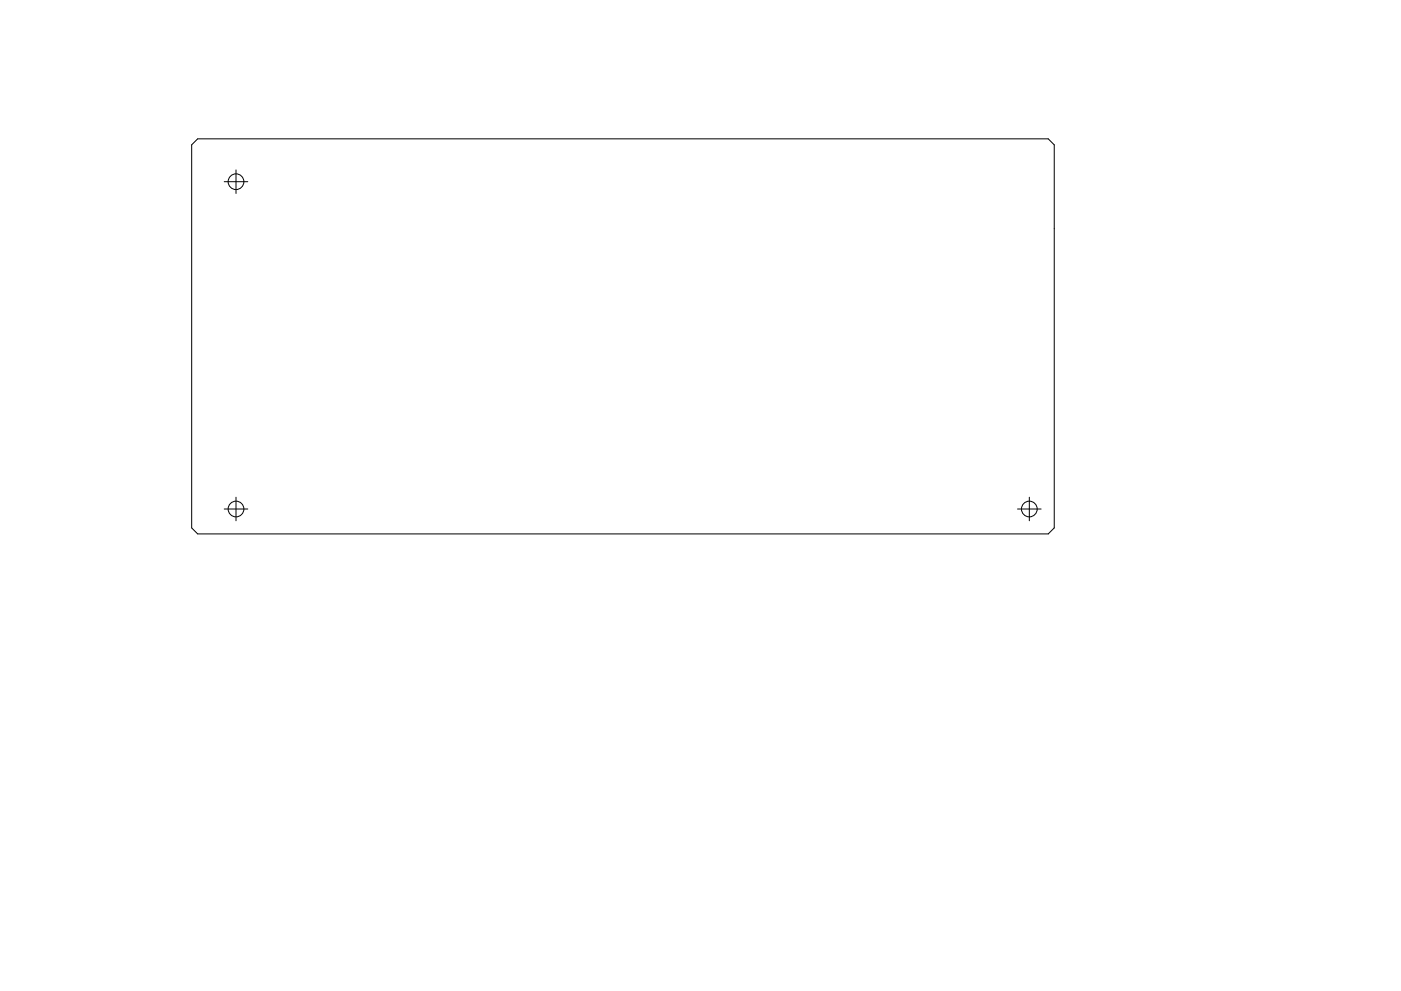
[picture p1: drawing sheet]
<svg xmlns="http://www.w3.org/2000/svg" width="297mm" height="210mm" viewBox="0 0 297 210" stroke-linecap="round" stroke-linejoin="round" font-family="sans-serif">
<g fill="none" stroke="#000" stroke-width=".21">
<path d="M40.6 30.7l1.3-1.2h180.3l1.3 1.2v81.3l-1.3 1.3h-180.3l-1.3-1.3zM47.5 38.6h5M50 36.1v5M47.5 108h5M50 105.5v5M215.7 108h5M218.2 105.5v5"/>
<circle cx="50" cy="38.6" r="1.67"/>
<circle cx="50" cy="108" r="1.67"/>
<circle cx="218.2" cy="108" r="1.67"/>
</g>
</svg>
